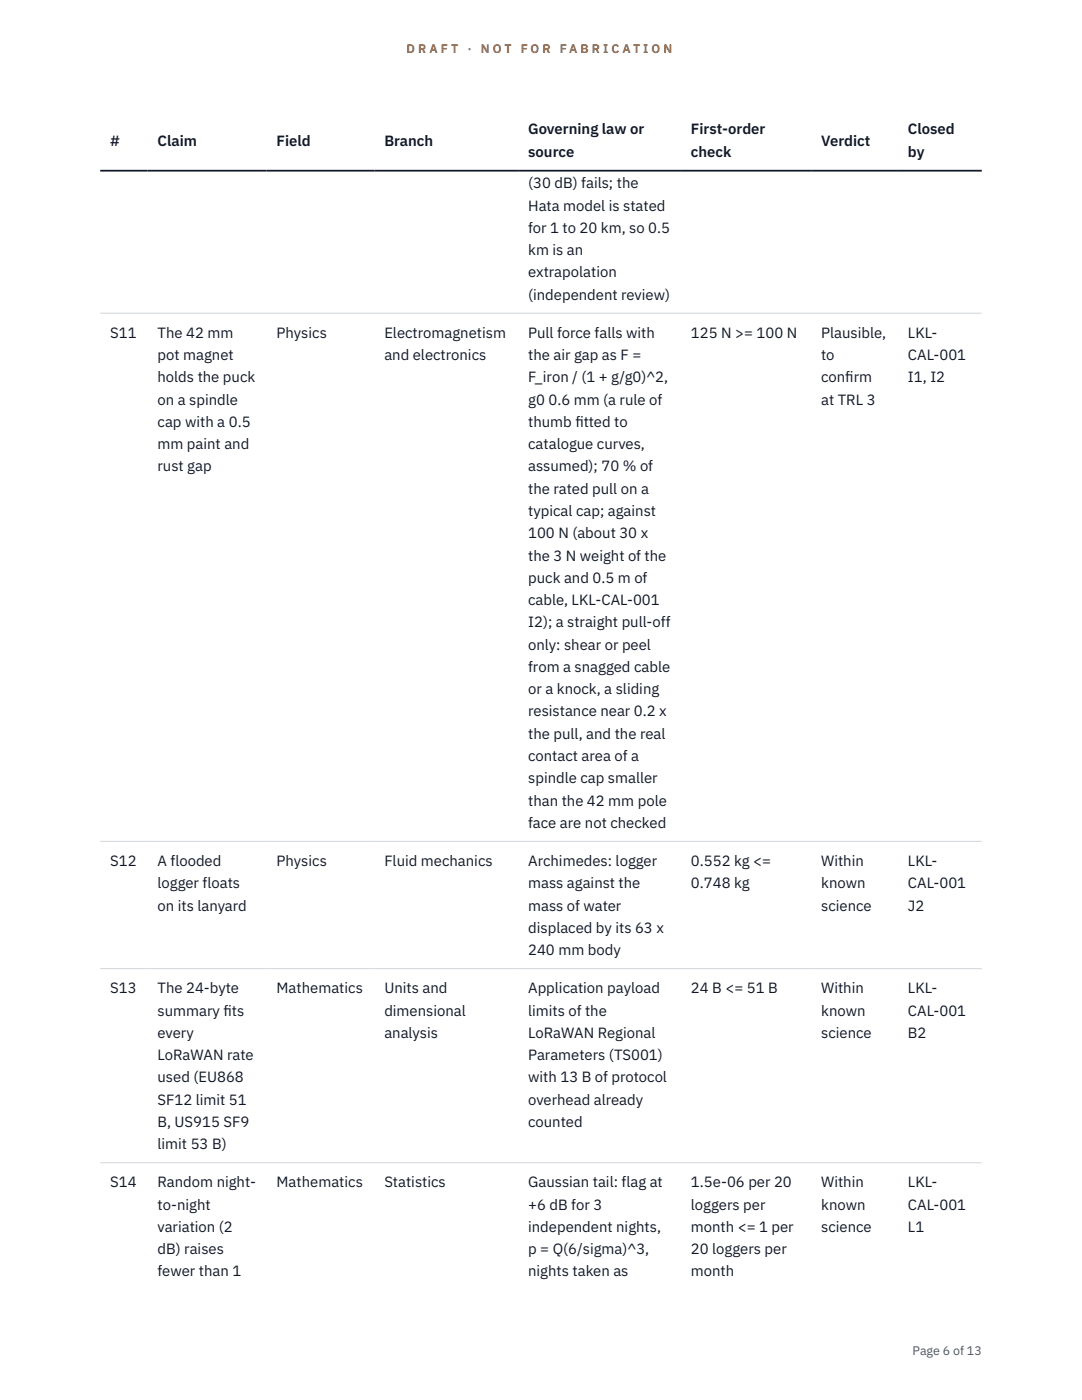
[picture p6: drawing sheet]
<svg xmlns="http://www.w3.org/2000/svg" width="216mm" height="279mm" viewBox="0 0 216 279" stroke-linecap="round" stroke-linejoin="round" font-family="sans-serif">
<defs><g id="words">
<g font-size="3" fill="#111827">
<text x="22" y="29.1">#</text>
<text x="31.4" y="29.1">Claim</text>
<text x="55.2" y="29.1">Field</text>
<text x="76.7" y="29.1">Branch</text>
<text x="105.4" y="26.8">Governing law or</text>
<text x="137.9" y="26.8">First-order</text>
<text x="163.9" y="29.1">Verdict</text>
<text x="181.2" y="26.8">Closed</text>
<text x="105.4" y="31.3">source</text>
<text x="137.9" y="31.3">check</text>
<text x="181.2" y="31.3">by</text>
<text x="105.4" y="37.6">(30 dB) fails; the</text>
<text x="105.4" y="42">Hata model is stated</text>
<text x="105.4" y="46.5">for 1 to 20 km, so 0.5</text>
<text x="105.4" y="50.9">km is an</text>
<text x="105.4" y="55.4">extrapolation</text>
<text x="105.4" y="59.8">(independent review)</text>
<text x="22" y="67.4">S11</text>
<text x="31.4" y="67.4">The 42 mm</text>
<text x="31.4" y="71.9">pot magnet</text>
<text x="55.2" y="67.4">Physics</text>
<text x="76.7" y="67.4">Electromagnetism</text>
<text x="76.7" y="71.9">and electronics</text>
<text x="105.4" y="67.4">Pull force falls with</text>
<text x="105.4" y="71.9">the air gap as F =</text>
<text x="137.9" y="67.4">125 N &gt;= 100 N</text>
<text x="163.9" y="67.4">Plausible,</text>
<text x="163.9" y="71.9">to</text>
<text x="181.2" y="67.4">LKL-</text>
<text x="181.2" y="71.9">CAL-001</text>
<text x="31.4" y="76.3">holds the puck</text>
<text x="105.4" y="76.3">F_iron / (1 + g/g0)^2,</text>
<text x="163.9" y="76.3">conf</text>
<text x="168.7" y="76.3">irm</text>
<text x="181.2" y="76.3">I1, I2</text>
<text x="31.4" y="80.8">on a spindle</text>
<text x="105.4" y="80.8">g0 0.6 mm (a rule of</text>
<text x="163.9" y="80.8">at TRL 3</text>
<text x="31.4" y="85.2">cap with a 0.5</text>
<text x="31.4" y="89.6">mm paint and</text>
<text x="105.4" y="85.2">thumb f</text>
<text x="105.4" y="89.6">catalogue curves,</text>
<text x="114.8" y="85.2">itted to</text>
<text x="31.4" y="94.1">rust gap</text>
<text x="105.4" y="94.1">assumed); 70 % of</text>
<text x="105.4" y="98.5">the rated pull on a</text>
<text x="105.4" y="103">typical cap; against</text>
<text x="105.4" y="107.4">100 N (about 30 x</text>
<text x="105.4" y="111.9">the 3 N weight of the</text>
<text x="105.4" y="116.3">puck and 0.5 m of</text>
<text x="105.4" y="120.8">cable, LKL-CAL-001</text>
<text x="105.4" y="125.2">I2); a straight pull-off</text>
<text x="105.4" y="129.7">only: shear or peel</text>
<text x="105.4" y="134.1">from a snagged cable</text>
<text x="105.4" y="138.5">or a knock, a sliding</text>
<text x="105.4" y="143">resistance near 0.2 x</text>
<text x="105.4" y="147.4">the pull, and the real</text>
<text x="105.4" y="151.9">contact area of a</text>
<text x="105.4" y="156.3">spindle cap smaller</text>
<text x="105.4" y="160.8">than the 42 mm pole</text>
<text x="105.4" y="165.2">face are not checked</text>
<text x="22" y="172.8">S12</text>
<text x="31.4" y="172.8">A flooded</text>
<text x="55.2" y="172.8">Physics</text>
<text x="76.7" y="172.8">Fluid mechanics</text>
<text x="105.4" y="172.8">Archimedes: logger</text>
<text x="137.9" y="172.8">0.552 kg &lt;=</text>
<text x="163.9" y="172.8">Within</text>
<text x="181.2" y="172.8">LKL-</text>
<text x="31.4" y="177.3">logger floats</text>
<text x="105.4" y="177.3">mass against the</text>
<text x="137.9" y="177.3">0.748 kg</text>
<text x="163.9" y="177.3">known</text>
<text x="181.2" y="177.3">CAL-001</text>
<text x="31.4" y="181.7">on its lanyard</text>
<text x="105.4" y="181.7">mass of water</text>
<text x="163.9" y="181.7">science</text>
<text x="181.2" y="181.7">J2</text>
<text x="105.4" y="186.2">displaced by its 63 x</text>
<text x="105.4" y="190.6">240 mm body</text>
<text x="22" y="198.2">S13</text>
<text x="31.4" y="198.2">The 24-byte</text>
<text x="31.4" y="202.7">summary f</text>
<text x="44.6" y="202.7">its</text>
<text x="55.2" y="198.2">Mathematics</text>
<text x="76.7" y="198.2">Units and</text>
<text x="76.7" y="202.7">dimensional</text>
<text x="105.4" y="198.2">Application payload</text>
<text x="105.4" y="202.7">limits of the</text>
<text x="137.9" y="198.2">24 B &lt;= 51 B</text>
<text x="163.9" y="198.2">Within</text>
<text x="163.9" y="202.7">known</text>
<text x="181.2" y="198.2">LKL-</text>
<text x="181.2" y="202.7">CAL-001</text>
<text x="31.4" y="207.1">every</text>
<text x="76.7" y="207.1">analysis</text>
<text x="105.4" y="207.1">LoRaWAN Regional</text>
<text x="163.9" y="207.1">science</text>
<text x="181.2" y="207.1">B2</text>
<text x="31.4" y="211.6">LoRaWAN rate</text>
<text x="105.4" y="211.6">Parameters (TS001)</text>
<text x="31.4" y="216">used (EU868</text>
<text x="31.4" y="220.5">SF12 limit 51</text>
<text x="105.4" y="216">with 13 B of protocol</text>
<text x="105.4" y="220.5">overhead already</text>
<text x="31.4" y="224.9">B, US915 SF9</text>
<text x="105.4" y="224.9">counted</text>
<text x="31.4" y="229.4">limit 53 B)</text>
<text x="22" y="237">S14</text>
<text x="31.4" y="237">Random night-</text>
<text x="55.2" y="237">Mathematics</text>
<text x="76.7" y="237">Statistics</text>
<text x="105.4" y="237">Gaussian tail: flag at</text>
<text x="137.9" y="237">1.5e-06 per 20</text>
<text x="163.9" y="237">Within</text>
<text x="181.2" y="237">LKL-</text>
<text x="31.4" y="241.4">to-night</text>
<text x="31.4" y="245.9">variation (2</text>
<text x="105.4" y="241.4">+6 dB for 3</text>
<text x="105.4" y="245.9">independent nights,</text>
<text x="137.9" y="241.4">loggers per</text>
<text x="137.9" y="245.9">month &lt;= 1 per</text>
<text x="163.9" y="241.4">known</text>
<text x="163.9" y="245.9">science</text>
<text x="181.2" y="241.4">CAL-001</text>
<text x="181.2" y="245.9">L1</text>
<text x="31.4" y="250.3">dB) raises</text>
<text x="105.4" y="250.3">p = Q(6/sigma)^3,</text>
<text x="137.9" y="250.3">20 loggers per</text>
<text x="31.4" y="254.8">fewer than 1</text>
<text x="105.4" y="254.8">nights taken as</text>
<text x="137.9" y="254.8">month</text>
</g>
<g font-size="2.5" fill="#b45309">
<text x="81.1" y="10.5">D R A F T</text>
<text x="93.3" y="10.5">·</text>
<text x="95.9" y="10.5">N O T</text>
<text x="103.9" y="10.5">F O R</text>
<text x="111.7" y="10.5">F A B R I C A T I O N</text>
</g>
<text font-size="2.5" fill="#4b5563" x="182.1" y="270.3">Page 6 of 13</text>
</g></defs>
<path d="M20 62.5h175.9M20 167.9h175.9M20 193.3h175.9M20 232.1h175.9" fill="none" stroke="#d1d5db" stroke-width=".2"/>
<path d="M20 34.1h175.9" fill="none" stroke="#111827" stroke-width=".35"/>
<use href="#words"/>
</svg>
